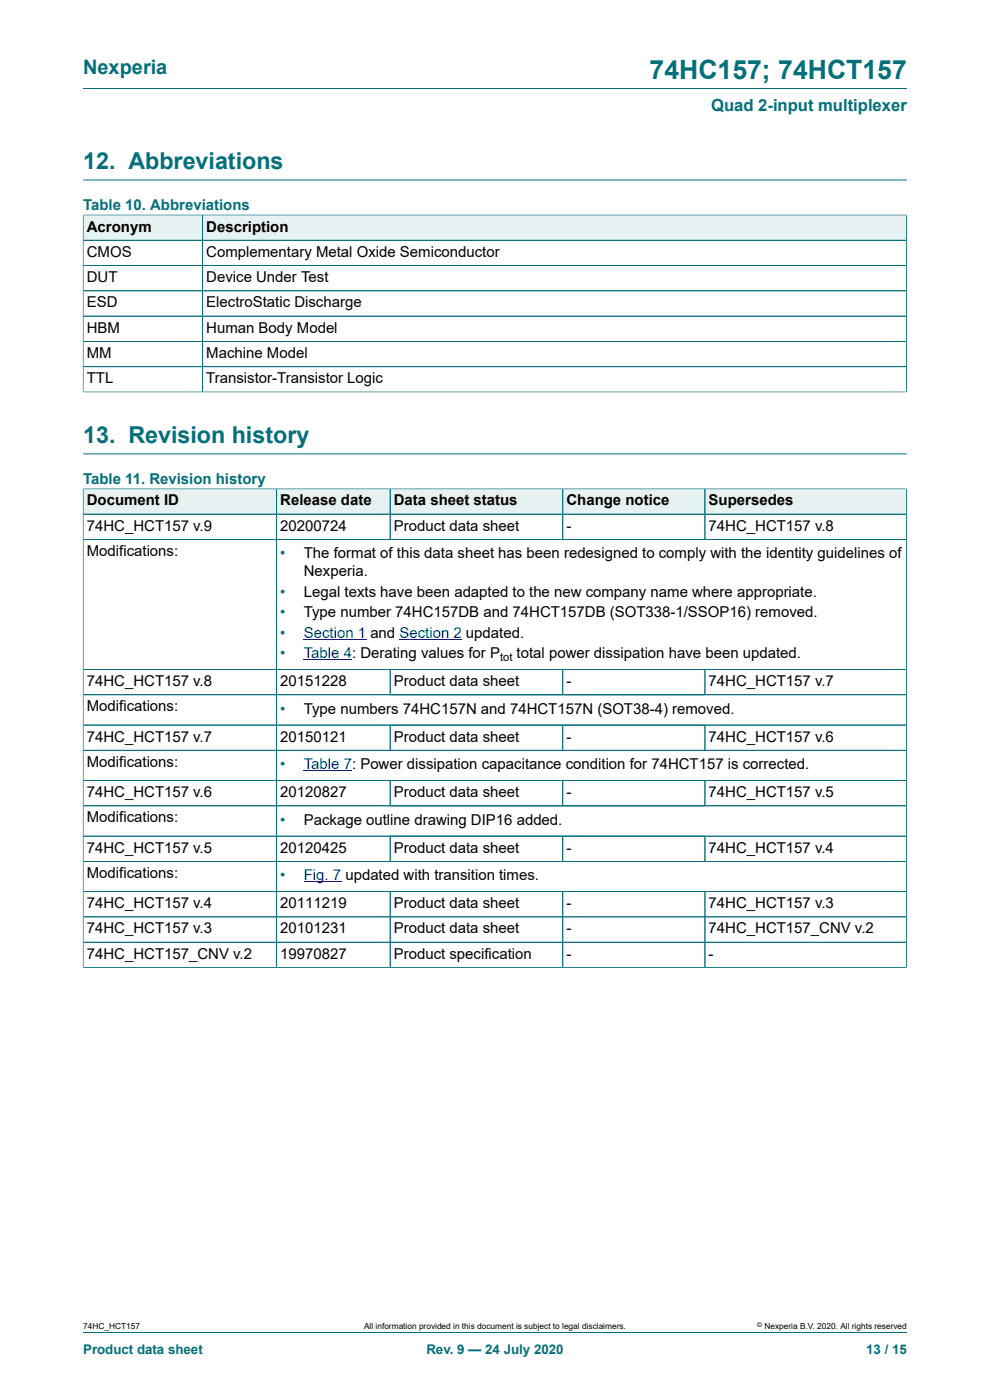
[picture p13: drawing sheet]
<svg xmlns="http://www.w3.org/2000/svg" width="210mm" height="297mm" viewBox="0 0 210 297" stroke-linecap="round" stroke-linejoin="round" font-family="sans-serif">
<defs><g id="words">
<text font-size="5.6" fill="#036f7b" x="137.8" y="16.8">74HC157; 74HCT157</text>
<g font-size="4.9" fill="#036f7b">
<text x="17.6" y="35.9">12. Abbreviations</text>
<text x="17.6" y="94">13. Revision history</text>
</g>
<text font-size="4.2" fill="#036f7b" x="17.6" y="15.6">Nexperia</text>
<text font-size="3.5" fill="#036f7b" x="150.9" y="23.7">Quad 2-input multiplexer</text>
<g font-size="3.2" fill="#036f7b">
<text x="17.6" y="44.5">Table 10. Abbreviations</text>
<text x="17.6" y="102.6">Table 11. Revision history</text>
<text x="59.4" y="118.5">•</text>
<text x="59.4" y="126.6">•</text>
<text x="59.4" y="131">•</text>
<text x="59.4" y="135.3">•</text>
<text x="59.4" y="139.6">•</text>
<text x="59.4" y="151.4">•</text>
<text x="59.4" y="163.2">•</text>
<text x="59.4" y="175">•</text>
<text x="59.4" y="186.8">•</text>
</g>
<g font-size="3.2">
<text x="18.4" y="49.1">Acronym</text>
<text x="43.8" y="49.1">Description</text>
<text x="18.4" y="54.5">CMOS</text>
<text x="18.4" y="59.8">DUT</text>
<text x="43.8" y="54.5">Complementary Metal Oxide Semiconductor</text>
<text x="43.8" y="59.8">Device Under Test</text>
<text x="18.4" y="65.2">ESD</text>
<text x="43.8" y="65.2">ElectroStatic Discharge</text>
<text x="18.4" y="70.6">HBM</text>
<text x="43.8" y="70.6">Human Body Model</text>
<text x="18.4" y="75.9">MM</text>
<text x="43.8" y="75.9">Machine Model</text>
<text x="18.4" y="81.3">TTL</text>
<text x="43.8" y="81.3">Transistor-Transistor Logic</text>
<text x="18.4" y="107.2">Document ID</text>
<text x="59.4" y="107.2">Release date</text>
<text x="83.5" y="107.2">Data sheet status</text>
<text x="120.2" y="107.2">Change notice</text>
<text x="150.3" y="107.2">Supersedes</text>
<text x="18.4" y="112.6">74HC_HCT157 v.9</text>
<text x="59.4" y="112.6">20200724</text>
<text x="83.5" y="112.6">Product data sheet</text>
<text x="120.2" y="112.6">-</text>
<text x="150.3" y="112.6">74HC_HCT157 v.8</text>
<text x="18.4" y="117.9">Modifications:</text>
<text x="64.4" y="118.5">The format of this data sheet has been redesigned to comply with the identity guidelines of</text>
<text x="64.4" y="122.3">Nexperia.</text>
<text x="64.4" y="126.6">Legal texts have been adapted to the new company name where appropriate.</text>
<text x="64.4" y="131">Type number 74HC157DB and 74HCT157DB (SOT338-1/SSOP16) removed.</text>
<text x="109.6" y="139.6">total power dissipation have been updated.</text>
<text x="18.4" y="145.5">74HC_HCT157 v.8</text>
<text x="59.4" y="145.5">20151228</text>
<text x="83.5" y="145.5">Product data sheet</text>
<text x="120.2" y="145.5">-</text>
<text x="150.3" y="145.5">74HC_HCT157 v.7</text>
<text x="18.4" y="150.9">Modifications:</text>
<text x="64.4" y="151.4">Type numbers 74HC157N and 74HCT157N (SOT38-4) removed.</text>
<text x="18.4" y="157.3">74HC_HCT157 v.7</text>
<text x="59.4" y="157.3">20150121</text>
<text x="83.5" y="157.3">Product data sheet</text>
<text x="120.2" y="157.3">-</text>
<text x="150.3" y="157.3">74HC_HCT157 v.6</text>
<text x="18.4" y="162.7">Modifications:</text>
<text x="18.4" y="169.1">74HC_HCT157 v.6</text>
<text x="59.4" y="169.1">20120827</text>
<text x="83.5" y="169.1">Product data sheet</text>
<text x="120.2" y="169.1">-</text>
<text x="150.3" y="169.1">74HC_HCT157 v.5</text>
<text x="18.4" y="174.5">Modifications:</text>
<text x="64.4" y="175">Package outline drawing DIP16 added.</text>
<text x="18.4" y="180.9">74HC_HCT157 v.5</text>
<text x="59.4" y="180.9">20120425</text>
<text x="83.5" y="180.9">Product data sheet</text>
<text x="120.2" y="180.9">-</text>
<text x="150.3" y="180.9">74HC_HCT157 v.4</text>
<text x="18.4" y="186.2">Modifications:</text>
<text x="18.4" y="192.7">74HC_HCT157 v.4</text>
<text x="59.4" y="192.7">20111219</text>
<text x="83.5" y="192.7">Product data sheet</text>
<text x="120.2" y="192.7">-</text>
<text x="150.3" y="192.7">74HC_HCT157 v.3</text>
<text x="18.4" y="198">74HC_HCT157 v.3</text>
<text x="18.4" y="203.4">74HC_HCT157_CNV v.2</text>
<text x="59.4" y="198">20101231</text>
<text x="59.4" y="203.4">19970827</text>
<text x="83.5" y="198">Product data sheet</text>
<text x="83.5" y="203.4">Product specification</text>
<text x="120.2" y="198">-</text>
<text x="120.2" y="203.4">-</text>
<text x="150.3" y="198">74HC_HCT157_CNV v.2</text>
<text x="150.3" y="203.4">-</text>
</g>
<g font-size="3.2" fill="#00f">
<text x="64.4" y="135.3">Section 1 and Section 2 updated.</text>
<text x="64.4" y="139.6">Table 4: Derating values for P</text>
<text x="64.4" y="163.2">Table 7: Power dissipation capacitance condition for 74HCT157 is corrected.</text>
<text x="64.4" y="186.8">Fig. 7 updated with transition times.</text>
</g>
<g font-size="2.8" fill="#036f7b">
<text x="17.6" y="287.2">Product data sheet</text>
<text x="90.4" y="287.2">Rev. 9 — 24 July 2020</text>
<text x="183.7" y="287.2">13 / 15</text>
</g>
<text font-size="2.4" x="106.1" y="140.3">tot</text>
<g font-size="1.8">
<text x="17.6" y="282">74HC_HCT157</text>
<text x="77.2" y="282">All information provided in this document is subject to legal disclaimers.</text>
<text x="162.2" y="282">Nexperia B.V. 2020. All rights reserved</text>
</g>
<text font-size="1.4" x="160.6" y="281.6">©</text>
</g></defs>
<path d="M17.6 18.8h174.8M17.6 38.2h174.8" fill="none" stroke="#036f7b" stroke-width=".21"/>
<path d="M17.7 45.7h25.2v5.2h-25.2z" fill="#e6f1f2"/>
<path d="M17.6 45.5v5.5h25.4v-5.4h-25.4" fill="none" stroke="#036f7b" stroke-width=".21"/>
<path d="M43 45.7h149.2v5.2h-149.2z" fill="#e6f1f2"/>
<path d="M17.6 51h174.7M17.6 56.3h174.7M17.6 45.7v37.5M17.7 45.6h174.6M43 45.6v37.5M192.3 45.5v37.7M17.6 61.7h174.7M17.6 67.1h174.7M17.6 72.4h174.7M17.6 77.8h174.7M17.6 83.1h174.7M17.6 96.3h174.8" fill="none" stroke="#036f7b" stroke-width=".21"/>
<path d="M17.7 103.8h40.9v5.2h-40.9z" fill="#e6f1f2"/>
<path d="M17.6 103.6v5.5h41.1v-5.4h-41.1" fill="none" stroke="#036f7b" stroke-width=".21"/>
<path d="M58.7 103.8h24v5.2h-24z" fill="#e6f1f2"/>
<path d="M58.7 103.7h24.1v5.4h-24.1z" fill="none" stroke="#036f7b" stroke-width=".21"/>
<path d="M82.8 103.8h36.5v5.2h-36.5z" fill="#e6f1f2"/>
<path d="M82.8 103.7h36.6v5.4h-36.6z" fill="none" stroke="#036f7b" stroke-width=".21"/>
<path d="M119.5 103.8h30v5.2h-30z" fill="#e6f1f2"/>
<path d="M119.4 103.7h30.1v5.4h-30.1z" fill="none" stroke="#036f7b" stroke-width=".21"/>
<path d="M149.6 103.8h42.6v5.2h-42.6z" fill="#e6f1f2"/>
<path d="M17.6 114.4h174.7M58.7 109.1v32.9M82.8 109.1v5.3M119.4 109.1v5.3M192.3 103.6v38.4h-174.7v-32.9h174.7M192.3 103.7h-42.8v10.7" fill="none" stroke="#036f7b" stroke-width=".21"/>
<path d="M64.4 135.6h11.5" fill="none" stroke="#00f" stroke-width=".21"/>
<path d="M75.9 135.6l1.8 .1z" fill="#00f"/>
<path d="M84.7 135.6h11.5" fill="none" stroke="#00f" stroke-width=".21"/>
<path d="M96.2 135.6l1.8 .1z" fill="#00f"/>
<path d="M64.4 140h10.3M64.4 163.5h10.3M64.4 187.1h8" fill="none" stroke="#00f" stroke-width=".21"/>
<g fill="none" stroke="#036f7b" stroke-width=".21">
<path d="M17.6 103.8v101.5M17.7 103.7h174.5M17.7 109.1h174.5M58.7 103.8v101.4M82.8 103.8v10.6M119.4 103.8v10.6M149.5 103.8v10.6M192.2 114.4h-174.5M192.3 103.8v101.5M17.6 147.4h174.7M17.6 153.8h174.7M17.6 159.2h174.7"/>
<path d="M17.6 142h174.7M82.8 142v5.4M82.8 153.8v5.4M119.4 142v5.4M119.4 153.8v5.4M149.5 142v5.4M149.5 153.8v5.4M17.6 165.6h174.7M17.6 171h174.7M17.6 177.4h174.7M82.8 165.6v5.4M82.8 177.4v5.3"/>
<path d="M119.4 165.6v5.4M119.4 177.4v5.3M149.5 165.6v5.4M149.5 177.4v5.3M17.6 182.7h174.7M17.6 189.2h174.7M17.6 194.5h174.7M17.6 199.9h174.7M82.8 189.2v16M119.4 189.2v16M149.5 189.2v16M17.6 205.2h174.7"/>
<path d="M17.6 282.6h174.8"/>
</g>
<use href="#words"/>
</svg>
